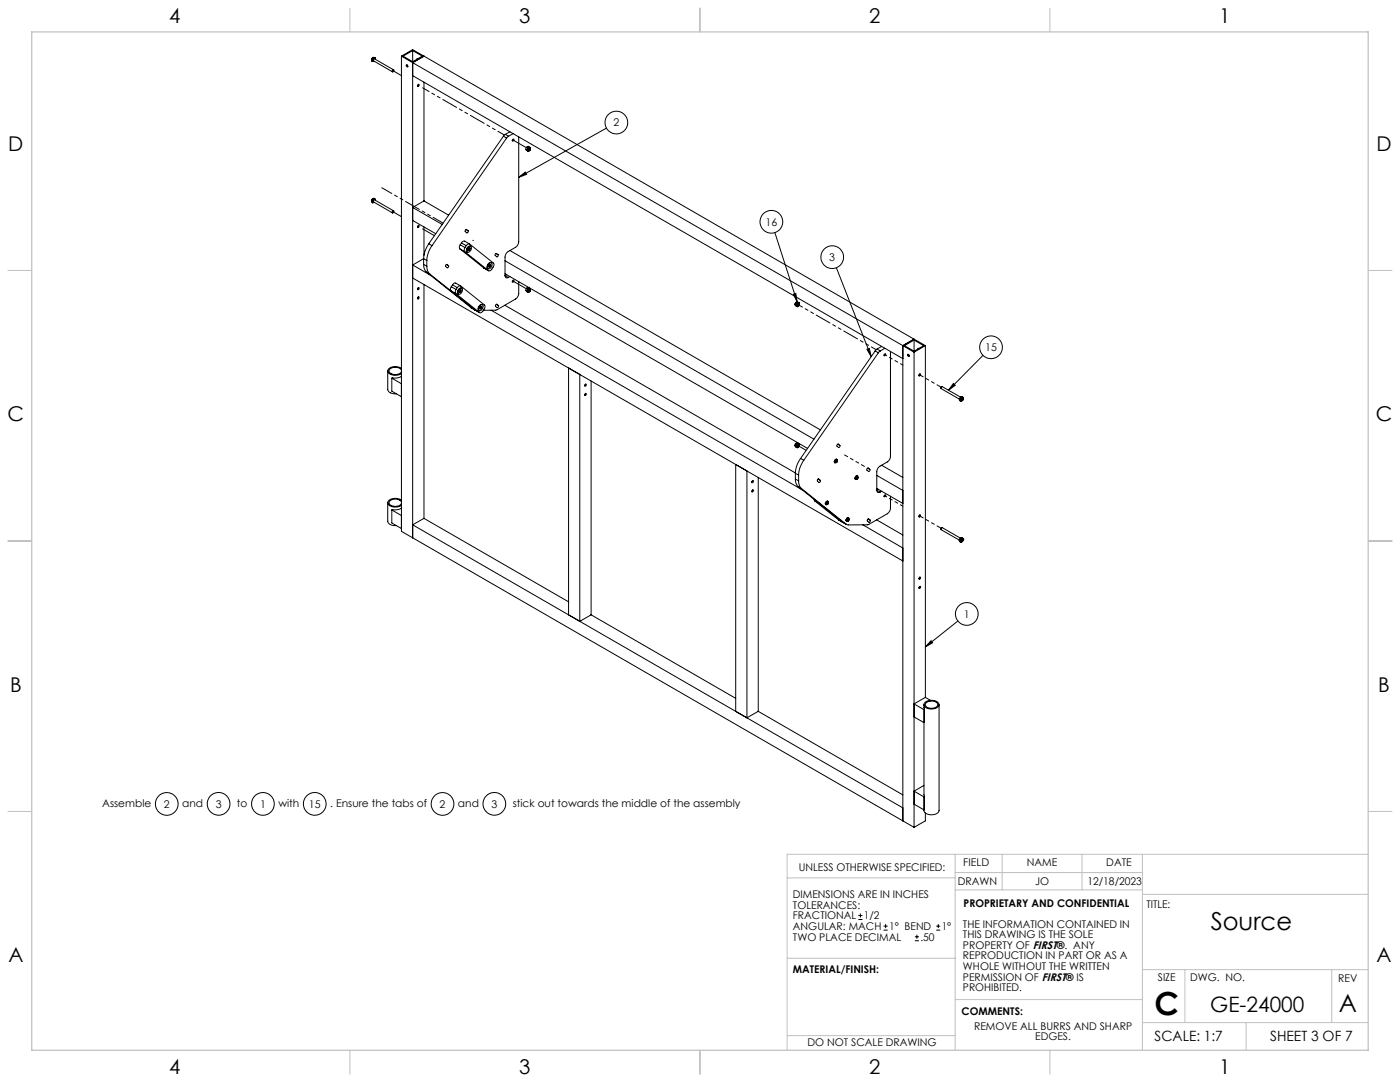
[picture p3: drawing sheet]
<svg xmlns="http://www.w3.org/2000/svg" width="559mm" height="432mm" viewBox="0 0 559 432" stroke-linecap="round" stroke-linejoin="round" font-family="sans-serif">
<defs><g id="words">
<text font-size="12.7" x="460.9" y="405.2">C</text>
<g font-size="9.9">
<text x="483.2" y="371.3">Source</text>
<text x="534.3" y="404">A</text>
</g>
<text font-size="8.5" x="483.1" y="404">GE-24000</text>
<g font-size="8.1">
<text x="67.6" y="9.3">4</text>
<text x="207.3" y="9.3">3</text>
<text x="347" y="9.3">2</text>
<text x="486.7" y="9.3">1</text>
<text x="3.3" y="60.1">D</text>
<text x="549.4" y="60.1">D</text>
<text x="3" y="168">C</text>
<text x="549.1" y="168">C</text>
<text x="4" y="276">B</text>
<text x="550.1" y="276">B</text>
<text x="3.3" y="383.9">A</text>
<text x="549.4" y="383.9">A</text>
<text x="67.6" y="428.4">4</text>
<text x="207.3" y="428.4">3</text>
<text x="347" y="428.4">2</text>
<text x="486.7" y="428.4">1</text>
</g>
<g font-size="5.6">
<text x="460.9" y="415.2">SCALE: 1:7</text>
<text x="507" y="415.2">SHEET 3 OF 7</text>
</g>
<g font-size="4.2">
<text x="244.9" y="50.4">2</text>
<text x="305.6" y="90">16</text>
<text x="331" y="104.1">3</text>
<text x="393.2" y="140.1">15</text>
<text x="384.7" y="246.5">1</text>
<text x="40.8" y="322.2">Assemble</text>
<text x="65.4" y="322.3">2</text>
<text x="72.7" y="322.2">and</text>
<text x="86.1" y="322.3">3</text>
<text x="94.6" y="322.2">to</text>
<text x="103.8" y="322.3">1</text>
<text x="111.1" y="322.2">with</text>
<text x="123.3" y="322.3">15</text>
<text x="131.8" y="322.2">. Ensure the tabs of</text>
<text x="175.5" y="322.3">2</text>
<text x="182.8" y="322.2">and</text>
<text x="196.2" y="322.3">3</text>
<text x="204.7" y="322.2">stick out towards the middle of the assembly</text>
<text x="318.8" y="347.7">UNLESS OTHERWISE SPECIFIED:</text>
<text x="384.5" y="345.5">FIELD</text>
<text x="409.9" y="345.7">NAME</text>
<text x="441.6" y="345.7">DATE</text>
<text x="382.3" y="353.3">DRAWN</text>
<text x="413.2" y="353.3">JO</text>
<text x="434" y="353.3">12/18/2023</text>
<text x="316.5" y="358.5">DIMENSIONS ARE IN INCHES</text>
<text x="316.5" y="362.7">TOLERANCES:</text>
<text x="384.6" y="361.9">PROPRIETARY AND CONFIDENTIAL</text>
<text x="457.6" y="362.3">TITLE:</text>
<text x="316.5" y="371.2">ANGULAR: MACH</text>
<text x="316.5" y="366.9">FRACTIONAL</text>
<text x="344.8" y="366.9">1/2</text>
<text x="354.9" y="371.2">1° BEND</text>
<text x="375.9" y="371.2">1°</text>
<text x="384.4" y="370.2">THE INFORMATION CONTAINED IN</text>
<text x="316.5" y="375.4">TWO PLACE DECIMAL</text>
<text x="367.4" y="375.4">.50</text>
<text x="384.4" y="374.4">THIS DRAWING IS THE SOLE</text>
<text x="384.4" y="382.9">REPRODUCTION IN PART OR AS A</text>
<text x="384.4" y="378.6">PROPERTY OF FIRST®. ANY</text>
<text x="316.5" y="388.4">MATERIAL/FINISH:</text>
<text x="384.4" y="387.1">WHOLE WITHOUT THE WRITTEN</text>
<text x="384.4" y="391.3">PERMISSION OF FIRST® IS</text>
<text x="384.4" y="395.6">PROHIBITED.</text>
<text x="462.2" y="391.3">SIZE</text>
<text x="475.1" y="391.3">DWG. NO.</text>
<text x="534.1" y="391.8">REV</text>
<text x="383.8" y="405.1">COMMENTS:</text>
<text x="388.8" y="410.9">REMOVE ALL BURRS AND SHARP</text>
<text x="322.3" y="417.6">DO NOT SCALE DRAWING</text>
<text x="413.2" y="415.2">EDGES.</text>
</g>
</g></defs>
<g fill="none" stroke="#c0c0c0" stroke-width=".4">
<path d="M139.7 3.2v9.5M279.4 3.2v9.5M419.1 3.2v9.5M3.1 107.9h9.6M546.1 107.9h9.5M3.1 215.9h9.6M546.1 215.9h9.5M3.1 323.8h9.6M546.1 323.8h9.5M314.2 350.3h67M381.2 340.9v78.2M381.2 355.1h74.8"/>
<path d="M381.2 348.2h74.8M400 340.9v14.2M431.9 340.9v14.2M456 340.9v78.2M456 356.9h90.1M546.1 340.9h-231.9v78.2M314.2 382.4h67.2M381.2 398.9h74.8M456 387h90.1M472.9 387v21.1M531.6 387v21.1M139.7 419.1v9.6"/>
<path d="M279.4 419.1v9.6M314.2 413.3h67M419.1 419.1v9.6M456 408.1h90.1M497.4 408.1v11"/>
</g>
<path d="M12.7 12.7h533.4v406.4h-533.4z" fill="none" stroke="#c0c0c0" stroke-width=".5"/>
<g fill="none" stroke="#000" stroke-width=".4">
<path d="M148.3 23.7v.7l.4 .2M148.3 23.7l.3 .2M148.6 23.9l.1 .7M148.8 22.9l-.5 .8M148.8 22.9l.4 .2M148.8 22.9l1 .2M149.2 23.1l-.6 .8M149.4 24.4l-.7 .2M149.8 23.1h-.6M149.8 23.1v.5M157.1 27.9l-7.7-4.5-.4 .3v.5l7.6 4.4M157.2 28a.37 .37 0 0 0-.6 .1 .37 .37 0 0 0 .2 .5"/>
<path d="M160.2 22.4v189.7l4.5 2.5M160.2 22.4l4.5 2.6M160.2 22.4l4.5-2.6 4.5 2.6M162.2 25.9h.2a.46 .46 0 0 1 .5 .5 .46 .46 0 0 1-.6 .3 .46 .46 0 0 1-.1-.7zM162.5 25.9l.3 .6M164.7 25l195.7 112.9M164.7 30.2l195.7 112.9M164.7 20.2v4.4M164.7 25v189.6M164.7 20.2l3.9 2.2-3.9 2.2M164.7 20.2l-3.8 2.2 3.8 2.2M166.3 23.7h.1"/>
<path d="M166.6 23.5l-.3 .2M167 33.7l-.4 .6M169.2 22.4l195.6 113M169.2 22.4l-4.5 2.6M169.2 32.8v47.4M200.9 54.4l1.3 .7M200.9 54.4l-29.8 42.9M201.7 53.6l-.8 .8M201.7 53.6l1.3 .8M202.2 55.1l-29.8 42.9M203 54.4l-.8 .7M203.5 52.6l-1.8 1"/>
<path d="M204.7 55.6a.32 .32 0 0 1 .4 .2 .32 .32 0 0 1-.3 .4 .32 .32 0 0 1-.3-.2zM204.8 53.3l-1.8 1.1M207 54.6v41.9l-.8 1.9-3.6 2.1-.8 1.2-.2 8.3M209.9 59.6l.9 .8M209.9 59.6l.6 .3M210.2 58.8l-.3 .8M210.2 58.8l.6 .3M210.5 59.9l.3 .5M210.8 59.1l-.3 .8M210.9 59.2a.57 .57 0 0 1 .9-.1 .57 .57 0 0 1-.3 .9l-.1 .1a.56 .56 0 0 1-.9-.1 .56 .56 0 0 1 .4-.8zM211.1 59.3a.34 .34 0 0 1 .5-.1 .34 .34 0 0 1 .1 .5 .47 .47 0 0 1-.4 .5 .47 .47 0 0 1-.6-.3 .47 .47 0 0 1 .4-.6zM211.2 59.3l.1-.1a.38 .38 0 0 1 .2 .6 .38 .38 0 0 1-.6 0z"/>
<path d="M211.4 59.3l-.4 .6M211.4 58.7l-.6 .4M211.4 58.7l.2 .2M211.4 58.7l-.6-.3-.6 .4M211.5 59.2v.6l-.5 .3M211.7 59.2h.1M242.1 51.1l-35.1 19.7M148.6 79.4l-.4 .8M148.6 79.4l.4 .2M149 79.6l-.4 .8M149.6 79.3l.2 .6M149.6 79.3l-.6 .3"/>
<path d="M149.6 79.3l-1 .1M207 70.8l2.7-2.1 .5 .9zM211 60.3l-.2 .1M148.2 80.2l.6 .8M148.2 80.2l.4 .2M148.6 80.4l.2 .6M149.4 80.8l-.6 .2M157.1 84.1l-7.7-4.4-.4 .3v.5l7.6 4.4M157.2 84.3h-.5a.34 .34 0 0 0-.2 .4 .34 .34 0 0 0 .3 .2M164.7 88l9.2 5.3M166.9 90a.31 .31 0 0 1 .4 .3 .31 .31 0 0 1-.3 .3 .31 .31 0 0 1-.3-.2zM167 90l-.4 .6"/>
<path d="M169.2 80.2l9.9 5.7M169.2 80.2l-4.5 2.6 11.8 6.8M169.2 90.6v11.2M171.1 97.3l-1.4 2.7-.6 3.2M171.1 97.3l1.3 .7M172.4 98l-1.6 3.3-.4 2.7M183.6 99.3l1.9 1.1M183.6 99.3l9.4 7.6M183.7 97.7l-.4 .9 .3 .7M183.7 97.7l1.9 1.1M184.2 96.9l.5-.5 .7-.2 2 1.2M184.2 96.9l-.5 .8"/>
<path d="M184.2 96.9l1.9 1.1M185.6 98.8l-.3 1 .2 .6M186 91.6l.8 .5M186.1 98l.7-.6h.7l9.5 7.6 .2 .4-.2 1-1 1.4-1 .2-9.5-7.6M186.1 98l-.5 .8M186.2 91.6h.1M186.2 91.6l-.4 .2-.2 .5 .7 .6 .5-.2v-.6M186.2 91.6l.6 .5M186.8 98.7a.78 .78 0 0 1 1.1-.4 .78 .78 0 0 1 .2 1.3l-.3 .4a.87 .87 0 0 1-1.3 .6 .87 .87 0 0 1 0-1.4zM186.9 99.8h.1M186.9 99.3v.5M187.1 99.1a.37 .37 0 0 1 .6 0 .37 .37 0 0 1-.2 .5 .37 .37 0 0 1-.3 .5 .37 .37 0 0 1-.4-.4z"/>
<path d="M187.2 99.7l-.3 .1M187.2 99.7l-.4 .1M187.3 99h.1M187.3 99l-.4 .3M187.3 99v.6l-.4 .2M187.3 99l.1 .4M187.4 99.4l-.2 .3M187.4 99.4l-.4 .4M187.9 98.3a1.44 1.44 0 0 0-1.5 .7 1.44 1.44 0 0 0 .1 1.6M203.5 100l123.9 71.6M309.3 92.8l8.9 27.6M164.7 110.9l195.7 113"/>
<path d="M167 114.8l-.4 .6M167 118.5l-.4 .6M169.1 105.5a3.9 3.9 0 0 0 1.2 3.1M169.1 103.2l1.3 .8M169.1 105.5l1.3 .8M169.1 103.2v2.3M169.1 103.2l-4.4 2.6 7.1 4M169.2 113.5v93.4M170.3 108.6l1.3 .8M170.3 108.6l17.7 14.2M170.4 106.3a3.9 3.9 0 0 0 1.2 3.1M170.4 104v2.3"/>
<path d="M171.6 109.4l17.7 14.1M178.2 105.6l.8 .4M178.4 105.5v.1M178.4 105.6l-.6 .6 .7 .7 .5-.4v-.5M178.4 105.6l.6 .4M180 116.1l1.9 1.1M180 116.1l9.5 7.5M180.1 114.4l-.3 1 .2 .7M180.1 114.4l1.9 1.1M180.6 113.7l1.1-.8 2.1 1.2M180.6 113.7l-.5 .7M180.6 113.7l1.9 1.1"/>
<path d="M181.9 117.2l9.5 7.5M182 115.5l-.3 1 .2 .7M182.5 114.8a1.11 1.11 0 0 1 1.4-.7l9.5 7.6a1.25 1.25 0 0 1-.1 1.6l-.5 .8a1.02 1.02 0 0 1-1.4 .6M182.5 114.8l-.5 .7M183.2 115.5a.81 .81 0 0 1 1.3-.3 .81 .81 0 0 1-.1 1.3l-.2 .3a.86 .86 0 0 1-1.3 .5 .86 .86 0 0 1 0-1.4zM183.3 116.6h.1M183.6 115.7a.35 .35 0 0 1 .5 .1 .35 .35 0 0 1-.1 .5 .41 .41 0 0 1-.3 .5 .41 .41 0 0 1-.5-.3zM183.7 116.3l-.4 .3M183.7 116.3l-.4 .2M183.8 115.7l-.5 .4v.4M183.8 115.7l-.1 .6-.4 .3M183.8 115.7v.3"/>
<path d="M183.8 115.7h.1M183.8 116l-.1 .3M183.8 116v.1M184.3 115a1.48 1.48 0 0 0-1.5 .8 1.48 1.48 0 0 0 .2 1.6M193 106.9l2.1 1.2M193 106.9h.1M194.9 105.4a.82 .82 0 0 1 1.3-.5 .82 .82 0 0 1 .1 1.4l-.2 .2a.8 .8 0 0 1-.9 .8 .8 .8 0 0 1-.7-.9zM195.1 106.4h.1M195.3 105.7a.36 .36 0 0 1 .6-.1 .36 .36 0 0 1-.1 .6 .44 .44 0 0 1-.3 .5 .44 .44 0 0 1-.5-.3 .44 .44 0 0 1 .2-.6zM195.5 106.3l-.4 .1M195.5 106.3h-.4M195.6 105.6l-.4 .3-.1 .5"/>
<path d="M195.6 105.6l-.1 .6-.4 .2M195.6 105.6l.1 .4M195.7 106l-.2 .3M195.7 106l-.5 .4M196.1 104.9a1.49 1.49 0 0 0-1.4 .7 1.49 1.49 0 0 0 .1 1.6M197.9 101.2l.9 .5M198.1 101.1l.1 .1M198.2 101.2l-.5 .1-.1 .6 .7 .6 .4-.2 .1-.6M198.2 101.2l.6 .5M201.6 110a.8 .8 0 0 0 .4 .8 .8 .8 0 0 0 .9-.1M201.6 110l1.3 .7M201.6 104.1l123.3 71.2"/>
<path d="M201.6 109.3l120.7 69.6M202.2 109.6l-.6 .4M203.5 110.3l-.6 .4M204.7 111.9a.32 .32 0 0 1 .4 .2 .32 .32 0 0 1-.2 .4 .32 .32 0 0 1-.4-.2zM207 112.4v5.3l-1 1.5-7.9 4.6h-5.2M209.9 115.9l.8 .8M209.9 115.9l.6 .3M210.2 115l.7-.3 .6 .3M210.2 115l-.3 .9M210.2 115l.6 .4M210.5 116.2l.2 .5M210.8 115.4l-.3 .8"/>
<path d="M210.9 115.4a.54 .54 0 0 1 .9 0 .54 .54 0 0 1-.2 .8l-.9 .4zM210.9 116.6l-.2 .1M211 115.7l.3-.2a.44 .44 0 0 1 .3 .6 .44 .44 0 0 1-.7 .1zM211.1 115.7l.4 .1-.4 .5zM211.4 115.6l-.4 .6M211.5 115l.1 .3M211.5 115l-.7 .4M211.5 115.5v.7l-.5 .2M316.7 117.4l.9-.3 .6 3.3zM333.8 106.9l13.9 35.4M188 122.8l1.5 .8M188 122.8l1.3 .7"/>
<path d="M189.3 123.5l.3 .2M189.5 123.6l2 1.2M189.5 123.6l1.9 1.1M191.4 122.1a.82 .82 0 0 1 1.3-.4 .82 .82 0 0 1-.1 1.4l-.1 .2a.87 .87 0 0 1-1.3 .7 .87 .87 0 0 1-.1-1.5zM191.6 123.1h.1M191.7 122.5a.36 .36 0 0 1 .5-.2 .36 .36 0 0 1 .1 .5l-.1 .2a.38 .38 0 0 1-.3 .4 .38 .38 0 0 1-.4-.3zM191.9 123l-.3 .1M191.9 123l-.4 .1M192 122.3l-.4 .4v.4M192 122.3l.1 .5-.5 .3M192 122.3l.1 .4M192 122.3h.1"/>
<path d="M192.1 122.7l-.2 .3M192.1 122.7h.1M192.6 121.6a1.47 1.47 0 0 0-1.5 .8 1.47 1.47 0 0 0 .1 1.6M196 123.8l124.2 71.7M198.1 121.5l.9 .5M198.3 121.4v.1M198.3 121.5l-.6 .6 .7 .7 .6-.4v-.4M198.3 121.5l.7 .5M201.5 121.8l116 66.9M317.3 121.6l.9 .8M317.3 121.6l.6 .4M317.6 120.8l-.3 .8"/>
<path d="M317.6 120.8l.6 .3M317.9 122l.3 .4M318.1 120.5l-.6 .3-.2 .8M318.2 121.1l-.3 .9M318.4 121a.48 .48 0 0 1 .7 .1 .48 .48 0 0 1-.2 .7 .56 .56 0 0 1-.5 .5 .56 .56 0 0 1-.6-.5 .56 .56 0 0 1 .5-.6zM318.5 121.2h.3l.1 .3a.34 .34 0 0 1-.2 .5 .34 .34 0 0 1-.5-.2zM318.8 120.7l.4 .5M318.8 120.7l-.6 .4M318.8 120.7l-.5-.3-.7 .4M319.2 121.2l-.4 .8-.6 .4M346 139.4l1-.3 .7 3.2zM350.1 139.3l-.8 .8"/>
<path d="M350.1 139.3l1.3 .8M351.9 138.3l-1.8 1M353.2 139l-1.8 1.1M360.4 137.9v189.7M360.4 137.9l4.4 2.6M364.8 135.4l-4.4 2.5M364.8 135.7v4.5M364.8 135.7l3.9 2.2-3.9 2.3M364.8 135.7l-3.8 2.2 3.8 2.3M364.8 135.4l4.6 2.5M366.4 139.2h.1M366.7 139v.1"/>
<path d="M366.8 139.1l-.4 .1M369.4 137.9l-4.6 2.6M369.4 137.9v140.4M154.8 148v7.4a2.9 2.9 0 0 0 3.4 1.8M156.4 150.9v5.2l3.8 2.2M156.4 150.9l3.8 2.2M160.2 147.7a3.1 3.1 0 0 0-4.9 .1 2.75 2.75 0 0 0 4.2 1.3l.7-.8M160.2 147a3.8 3.8 0 0 0-5.4 1 3.3 3.3 0 0 0 4.7 1.5l.7-.5M160.2 150.1l-1.2 .6-2.6 .2M226.9 146.9l4.5 2.5v98.6l-4.5-2.6zM233.6 153.4a.31 .31 0 0 1 .4 .2 .31 .31 0 0 1-.3 .4 .31 .31 0 0 1-.3-.2zM233.6 157.1a.31 .31 0 0 1 .4 .2 .31 .31 0 0 1-.3 .4 .31 .31 0 0 1-.3-.2z"/>
<path d="M233.7 153.3l-.4 .6M233.7 157l-.4 .6M235.9 152v93.4M349.3 140.1l1.3 .7M349.3 140.1l-29.8 42.9M350.6 140.8l-29.8 42.9M351.4 140.1l-.8 .7M353.1 141.3a.32 .32 0 0 1 .4 .2 .32 .32 0 0 1-.3 .4 .32 .32 0 0 1-.4-.3zM355.4 140.3v41.8l-.3 1.2-.7 .9-3.4 2-.9 1.2-.1 8.3M362.3 141.4l.5 .3v.6l-.4-.2zM362.6 141.4l.3 .7M364.8 140.5v189.7"/>
<path d="M367 149.3a.33 .33 0 0 1 .4 .2 .33 .33 0 0 1-.2 .4 .33 .33 0 0 1-.4-.3zM367.1 149.2l-.4 .6M376 154.3l-.3 .1-.1 .6M380.5 153l.8 .7-2.7 2zM382.9 159.1l.4 .2M382.9 159.1l.1 .7 .3 .3M383.3 159.3l.1 .4M383.4 159.7l.3 .4M383.4 158.5l-7.3-4.2-.5 .3v.5l7.3 4.2M383.4 159.7l-.1 .4M383.4 159.7h.1M383.4 158.4l-.5 .7"/>
<path d="M383.4 158.4l.4 .2M383.4 158.4l1 .1M383.6 159l-.2 .7M383.6 159l-.3 .3M383.6 159.5l-.2 .2M383.6 159.5h.1M383.8 158.6l-.2 .4M383.8 158.6h.3M384 159h.1M384.1 158.7h.1M384.1 159.5h.1M384.1 158.7l-.1 .3"/>
<path d="M384.1 159.5l.1 .1M384.1 158.6l-.5 .4M384.1 158.6l.4 .3M384.2 159.6h.1M384.2 159.6l-.5 .5M384.4 158.5l-.3 .1M384.4 158.5l.1 .4M384.5 158.9l-.3 .7M392.4 141.8l-13.8 13.9M317.3 177.9l.9 .8M317.3 177.9l.6 .3M317.6 177l.7-.3 .6 .3"/>
<path d="M317.6 177l-.3 .9M317.6 177l.6 .4M317.9 178.2l.3 .5M318.1 176.8l-.5 .2-.3 .9M318.2 177.4l-.3 .8M318.5 177.3a.49 .49 0 0 1 .7 .1 .49 .49 0 0 1-.3 .8 .54 .54 0 0 1-.8 .4 .54 .54 0 0 1 .1-1zM318.9 177a1.04 1.04 0 0 1-.7 1.7M318.9 177l-.7 .4M334.4 177.3l.8 .5M334.6 177.2v.1M334.6 177.3l-.5 .3v.5l.7 .5 .4-.3v-.5M334.6 177.3l.6 .5"/>
<path d="M383.3 160.1h.4M160.2 199.6a3.9 3.9 0 0 0-5.4 .8 2.6 2.6 0 0 0 3.4 2l2-.8M293.7 185.3l4.4 2.7v98.5l-4.4-2.6zM300.2 192l.1-.1a.32 .32 0 0 1 .4 .2 .32 .32 0 0 1-.2 .4 .32 .32 0 0 1-.4-.2zM300.2 195.7l.1-.1a.32 .32 0 0 1 .4 .2 .32 .32 0 0 1-.2 .4 .32 .32 0 0 1-.4-.2zM300.4 191.8l-.4 .6M300.4 195.5l-.4 .6M302.6 190.5v93.4M317.5 191.2a3.9 3.9 0 0 0 1.2 3.1M317.5 188.9l1.3 .7M317.5 191.2l1.3 .7M317.5 188.9v2.3"/>
<path d="M318.7 194.3l1.3 .7M318.7 194.3l17.7 14.2M318.8 191.9a3.7 3.7 0 0 0 1.2 3.1M318.8 189.6v2.3M319.5 183l-1.4 2.6-.6 3.3M319.5 183l1.3 .7M320 195l17.7 14.2M320.8 183.7l-1.6 3.2-.4 2.7M324.9 199.3l.3 .6M325.2 199.9l9.4 7.5M325.2 199.9l1.7 1M326.6 191.2l.8 .5"/>
<path d="M326.7 191.2h.1M326.8 191.2h-.3l-.3 .7 .7 .6 .4-.2 .1-.6M326.8 191.2l.6 .5M333 184.3l.2 .4M333 184.3h.1M333.1 184.3l.1 .4 .6-.1M333.6 183.3a.64 .64 0 0 1 .7 .6 .64 .64 0 0 1-.5 .7M333.6 183.3l-.5 1M333.6 183.3l.3 .5M333.7 184.3v.1M333.7 184.3l.2 .1M333.7 184.4h.2"/>
<path d="M333.9 183.9v.1M333.9 184l-.2 .3M333.9 184l.2 .2M333.9 183.8l-.3 .5 .3 .2M333.9 183.9h.2M333.9 183.9l-.2 .5M333.9 183.8l.3 .1-.3 .6M333.9 184.5l-.1 .1M333.9 183.3l-.6 .3-.3 .7M333.9 183.3h.1M334.1 184.2l-.2 .2M334.1 183.9v.1"/>
<path d="M334.1 184v.2M334.1 184h.1M341.2 190.9l.2 .3M341.2 190.9h.1M341.3 190.9l.2 .4 .6-.1M341.4 191.2l.1 .1M341.8 189.9a.64 .64 0 0 1 .8 .6 .64 .64 0 0 1-.5 .7M341.8 189.9l-.5 1M341.8 189.9l.4 .5M341.9 190.9v.1M341.9 190.9l.3 .1M341.9 191h.3"/>
<path d="M342.1 190.5v.1M342.1 190.6l-.2 .3M342.1 190.6l.2 .2M342.2 190.4l-.2 .1a.34 .34 0 0 0-.2 .4 .34 .34 0 0 0 .4 .2M342.2 190.5h.1M342.2 190.5l-.3 .5M342.2 190.4l.2 .1-.2 .6M342.2 191.1l-.1 .1M342.3 189.9l-.6 .1-.5 .9M342.3 190.6v.2M342.3 190.6h.1M342.3 190.8l-.1 .2"/>
<path d="M342.3 190.5l.1 .1M342.3 190.5v.1M342.4 190.6l-.1 .2M346.3 186.8l.9 .5M346.5 186.8h.1M346.6 186.8l-.5 .2-.1 .5 .6 .6 .5-.1 .1-.7M346.6 186.8l.6 .5M350 195.7a.8 .8 0 0 0 .3 .8 .8 .8 0 0 0 1-.1M350 195.7l1.3 .7M350 189.7l10.4 6M350 194.9l10.4 6M350.6 195.3l-.6 .4"/>
<path d="M351.9 196l-.6 .4M351.9 185.7l8.5 4.8M353.1 197.6a.31 .31 0 0 1 .3 .2 .31 .31 0 0 1-.2 .4 .31 .31 0 0 1-.4-.3zM355.4 198v5.3l-1.2 1.7-7.8 4.4-8.1 .1-.6-.3M154.8 200.6v7.4a2.79 2.79 0 0 0 3.4 1.8M156.4 203.5v5.2l3.8 2.2M156.4 203.5l3.8 2.2M160.2 200.3a3.1 3.1 0 0 0-4.9 .2 2.83 2.83 0 0 0 4.3 1.1l.6-.7M160.2 202.7l-1.2 .6-2.6 .2M164.7 214.6l195.7 113M169.2 206.9l57.7 33.3M169.2 206.9l-4.5 2.5 195.7 113"/>
<path d="M329.4 201l.2 .4M329.4 201h.1M329.5 201l.2 .4 .5-.1M329.6 201.4h.1M330 200.1a.63 .63 0 0 1 .7 .5 .63 .63 0 0 1-.5 .7M330 200.1l-.5 .9M330 200.1l.3 .4M330.1 201v.2M330.1 201l.2 .2M330.1 201.2h.2M330.3 200.7v.1M330.3 200.8l-.2 .2"/>
<path d="M330.3 200.8l.2 .1M330.3 200.5l-.3 .5 .3 .3M330.3 200.6l.2 .1M330.3 200.6l-.2 .6M330.3 200.5l.3 .2-.3 .6M330.3 201.3h-.1M330.4 200l-.7 .3-.3 .7M330.4 200h.1M330.5 200.8v.1M330.5 200.8h.1M330.5 200.9l-.2 .3M330.5 200.7l.1 .1"/>
<path d="M330.5 200.7v.1M330.6 200.8l-.1 .1M334.6 207.4l.1 .1M334.6 207.4l1.8 1.1M334.7 207.5l1.7 1M336.4 208.5l1.5 .8M336.4 208.5l1.3 .7M337.7 207.6l.2 .4M337.7 207.6h.1M337.7 207.6l.3 .4 .5-.1M338.3 206.7a.65 .65 0 0 1 .6 .5 .65 .65 0 0 1-.4 .7M338.3 206.7l-.6 .9"/>
<path d="M338.3 206.7l.3 .4M338.3 207.6l.3 .2M338.3 207.7l.3 .1M338.3 207.6v.1M338.5 207.2v.2M338.5 207.4l-.2 .2M338.5 207.4l.3 .1M338.6 207.1l-.4 .5 .4 .3M338.6 207.2h.2M338.6 207.2l-.3 .5M338.6 207.1l.3 .1-.3 .7M338.6 207.9h-.1"/>
<path d="M338.7 206.6l-.6 .1-.4 .9M338.7 207.4l.1 .1M338.7 207.4h.1M338.8 207.5l-.2 .3M338.8 207.2v.2M338.8 207.2l-.1 .2M338.8 207.4v.1M344.4 209.4l16 9.3M346.5 207.1l.8 .5M346.7 207.1h.1M346.7 207.1l-.6 .6 .7 .7 .5-.3v-.5M346.7 207.1l.6 .5"/>
<path d="M349.9 207.5l10.5 6M366.9 205.7l.1-.1a.31 .31 0 0 1 .4 .2 .31 .31 0 0 1-.2 .4 .31 .31 0 0 1-.4-.2zM367.1 205.5l-.4 .6M376 210.6l-.3 .1-.1 .6M382.9 215.7l.3 .1M382.9 215.7l.5 .7M383.2 215.8l.2 .3M383.3 214.8l-.4 .9M383.3 214.8l.3 .2M383.4 214.8l-7.3-4.2-.4 .2-.1 .6 7.3 4.1M383.4 216.1l.4 .2M383.4 216.1v.3"/>
<path d="M383.5 215.5l-.1 .6M383.5 215.5l-.3 .3M383.5 215.5h.2M383.5 215.5h.1M383.6 215l-.1 .5M383.7 215.5h.1M383.8 216.2h.1M383.8 216.3l-.4 .1M383.9 215.9h.1M383.9 215.9v.1M383.9 215.9l-.1 .3M384 214.9l-.5 .6"/>
<path d="M384 214.9l.4 .2M384 214.9l-.4 .1M384.2 215.4h.1M384.2 214.8l-.3-.2-.6 .2M384.2 214.8l-.2 .1M384.2 214.8l.2 .3M384.4 215.1v.1M384.4 215.8l-.6 .5M384.4 215.2h.1M384.4 215.2l-.2 .2M384.4 215.1v.7M367.1 230.3l-.4 .6"/>
<path d="M367.1 234l-.4 .6M235.9 245.4l-4.5 2.6M235.9 245.4l57.8 33.3M371.6 255.7l.7 .8-2.9 1.7zM382.3 247.8l-12.9 10.4M369.4 278.3l-4.6 2.6 3.9 2.2M369.4 278.3l2 1.2M302.6 283.9l-4.5 2.6M302.6 283.9l57.8 33.3M364.8 286.1l3.9 2.2M368.7 283.1v5.2M368.8 281.2l.2 1.8"/>
<path d="M368.8 288.3v29.1l.2 .4M369 283l-.3 .1M369 283v5.1l-.3 .2M369.2 280.3a3.9 3.9 0 0 1 5.6 .7 2.82 2.82 0 0 1-3.9 1.9l-.3-.1a1.51 1.51 0 0 1-1.5-.8 1.51 1.51 0 0 1 .1-1.7zM369.6 280.6a3.2 3.2 0 0 1 4.7 .5 2.81 2.81 0 0 1-4.2 1.2 1.05 1.05 0 0 1-.5-1.7zM374.8 281.2v42.2a3.7 3.7 0 0 1-5.7 .9l-.3-1.2M368.7 318v5.1M368.8 313.4l-4 2.3 3.9 2.3M369 317.8v5.2l-.3 .1M369 317.8l-.3 .2M360.4 327.6l4.4 2.6M364.8 320.9l3.9 2.2"/>
<path d="M369.4 324.4v3.2l-4.6 2.6M342.6 367h1.6M342.6 365.4h1.6M343.4 364.6v1.5M352.7 371.2h1.6M352.7 369.6h1.6M353.5 368.8v1.6M365.2 375.4h1.6M365.2 373.8h1.6M366 373v1.6M373.7 371.2h1.6M373.7 369.6h1.6"/>
<path d="M374.5 368.8v1.6"/>
<circle cx="156.8" cy="28.3" r=".33"/>
<circle cx="167.1" cy="34.1" r=".41"/>
<circle cx="211.2" cy="59.6" r=".3"/>
<circle cx="246" cy="48.9" r="4.5"/>
<circle cx="156.9" cy="84.5" r=".32"/>
<circle cx="307.9" cy="88.5" r="4.5"/>
<circle cx="167.1" cy="115.2" r=".41"/>
<circle cx="167.1" cy="118.9" r=".41"/>
<circle cx="211.3" cy="116" r=".42"/>
<circle cx="332.2" cy="102.6" r="4.5"/>
<circle cx="395.6" cy="138.6" r="4.5"/>
<circle cx="318.5" cy="177.8" r=".38"/>
<circle cx="367.2" cy="230.7" r=".41"/>
<circle cx="367.2" cy="234.4" r=".41"/>
<circle cx="385.9" cy="245" r="4.5"/>
<circle cx="66.6" cy="320.8" r="4.5"/>
<circle cx="87.2" cy="320.8" r="4.5"/>
<circle cx="104.9" cy="320.8" r="4.5"/>
<circle cx="125.6" cy="320.8" r="4.5"/>
<circle cx="176.6" cy="320.8" r="4.5"/>
<circle cx="197.3" cy="320.8" r="4.5"/>
</g>
<path d="M366.9 149.5l8.7 5M366.9 205.8l8.7 5" fill="none" stroke="#000" stroke-width=".4" stroke-dasharray="6.3 1.3 1.3 1.3 1.3 1.3" stroke-dashoffset="4.5"/>
<path d="M345 186.1l-7.9-4.5" fill="none" stroke="#000" stroke-width=".4" stroke-dasharray="6.3 1.3 1.3 1.3 1.3 1.3" stroke-dashoffset="4.9"/>
<path d="M160.3 30.2l-3.4-1.9M204.6 55.8l.6 .3M205.2 56.1l4.9 2.9M160.3 86.5l-3.4-1.9M168.7 91.3l4.7 2.8M188.7 95.9l.2 .1M204.6 112.1l.6 .3M205.2 112.4l4.9 2.8M321.8 179.7l-3.4-2" fill="none" stroke="#000" stroke-width=".4" stroke-dasharray="6.3 1.3 1.3 1.3 1.3 1.3"/>
<path d="M360.4 145.7l-7.4-4.3M360.4 202l-7.4-4.3" fill="none" stroke="#000" stroke-width=".4" stroke-dasharray="6.3 1.3 1.3 1.3 1.3 1.3" stroke-dashoffset="5.2"/>
<path d="M349.7 139.6l-31.3-18.2" fill="none" stroke="#000" stroke-width=".4" stroke-dasharray="6.3 1.3 1.3 1.3 1.3 1.3" stroke-dashoffset="4.1"/>
<path d="M168.7 35l32.6 18.9" fill="none" stroke="#000" stroke-width=".4" stroke-dasharray="6.3 1.3 1.3 1.3 1.3 1.3" stroke-dashoffset="3.4"/>
<path d="M152.4 74.9l24.5 14.2" fill="none" stroke="#000" stroke-width=".4" stroke-dasharray="6.3 1.3 1.3 1.3 1.3 1.3" stroke-dashoffset="1.7"/>
<path d="M380.5 153l.8 .7-2.7 2zM346 139.4l1-.3 .7 3.2zM207 70.8l2.7-2.1 .5 .9zM316.7 117.4l.9-.3 .6 3.3zM371.6 255.7l.7 .8-2.9 1.7z" fill="#000"/>
<use href="#words"/>
</svg>
